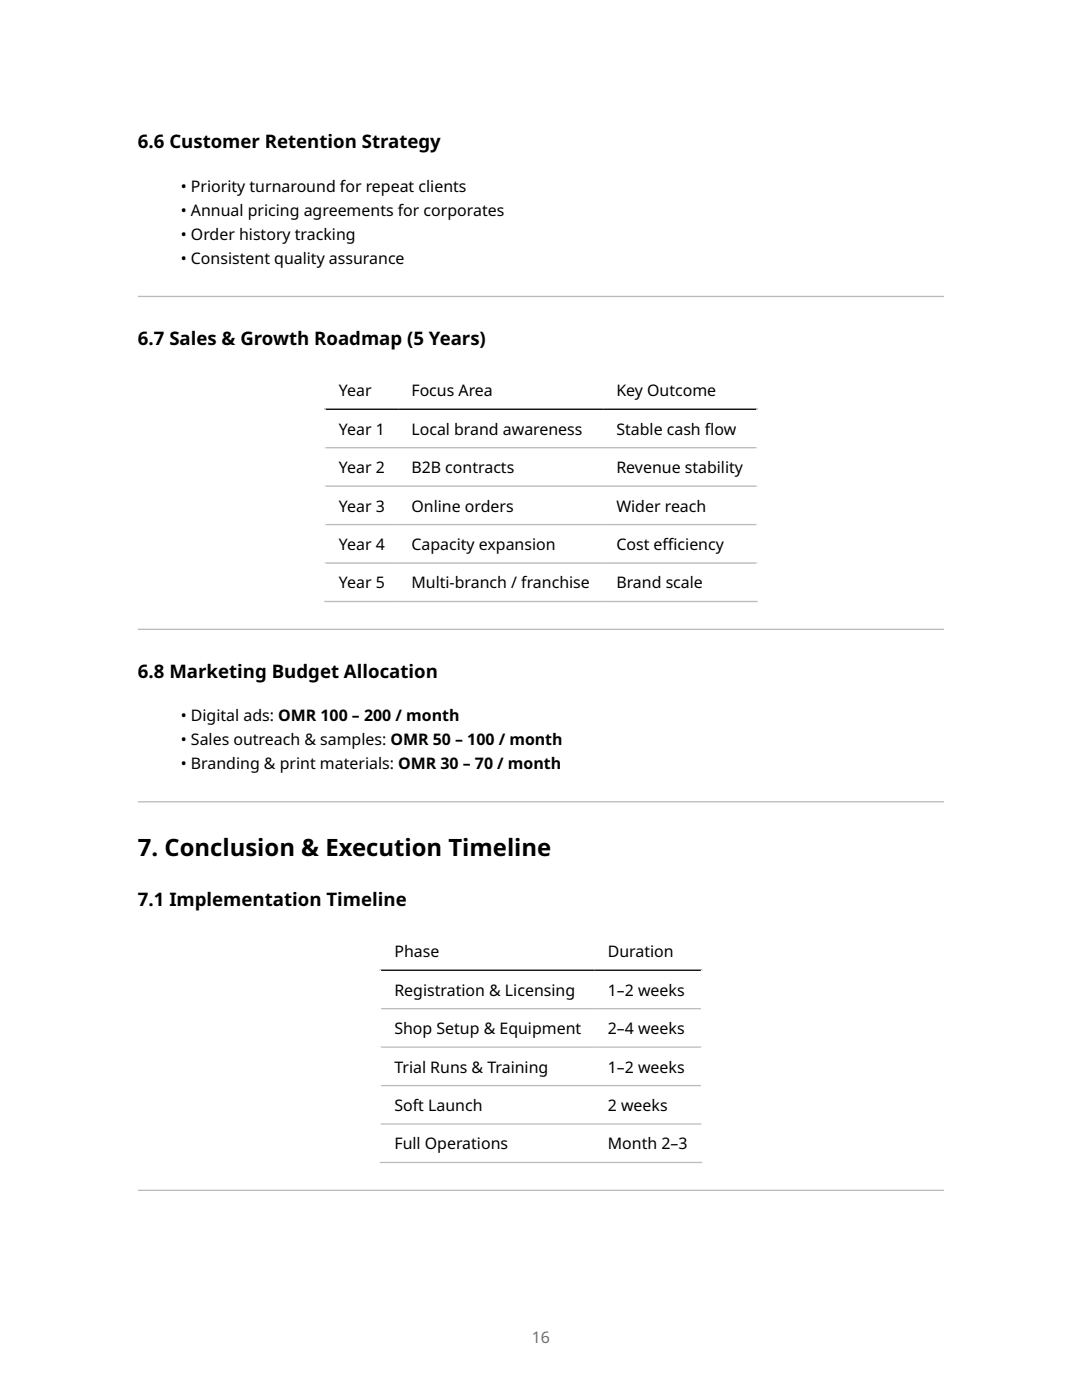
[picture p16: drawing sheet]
<svg xmlns="http://www.w3.org/2000/svg" width="216mm" height="279mm" viewBox="0 0 216 279" stroke-linecap="round" stroke-linejoin="round" font-family="sans-serif">
<defs><g id="words">
<text font-size="4.8" x="27.5" y="170.9">7. Conclusion &amp; Execution Timeline</text>
<g font-size="3.7">
<text x="27.5" y="29.6">6.6 Customer Retention Strategy</text>
<text x="27.5" y="68.8">6.7 Sales &amp; Growth Roadmap (5 Years)</text>
<text x="27.5" y="135.2">6.8 Marketing Budget Allocation</text>
<text x="27.5" y="180.8">7.1 Implementation Timeline</text>
</g>
<g font-size="3.2">
<text x="36.1" y="38.3">• Priority turnaround for repeat clients</text>
<text x="36.1" y="43.1">• Annual pricing agreements for corporates</text>
<text x="36.1" y="47.8">• Order history tracking</text>
<text x="36.1" y="52.6">• Consistent quality assurance</text>
<text x="67.6" y="79.1">Year</text>
<text x="82.1" y="79.1">Focus Area</text>
<text x="123" y="79.1">Key Outcome</text>
<text x="67.6" y="86.7">Year 1</text>
<text x="82.1" y="86.7">Local brand awareness</text>
<text x="123" y="86.7">Stable cash f</text>
<text x="140.7" y="86.7">low</text>
<text x="67.6" y="94.4">Year 2</text>
<text x="82.1" y="94.4">B2B contracts</text>
<text x="123" y="94.4">Revenue stability</text>
<text x="67.6" y="102.1">Year 3</text>
<text x="82.1" y="102.1">Online orders</text>
<text x="123" y="102.1">Wider reach</text>
<text x="67.6" y="109.8">Year 4</text>
<text x="82.1" y="109.8">Capacity expansion</text>
<text x="123" y="109.8">Cost ef</text>
<text x="132.2" y="109.8">f</text>
<text x="132.2" y="109.8">iciency</text>
<text x="67.6" y="117.4">Year 5</text>
<text x="82.1" y="117.4">Multi-branch / franchise</text>
<text x="123" y="117.4">Brand scale</text>
<text x="36.1" y="143.9">• Digital ads: OMR 100 – 200 / month</text>
<text x="36.1" y="148.7">• Sales outreach &amp; samples: OMR 50 – 100 / month</text>
<text x="36.1" y="153.4">• Branding &amp; print materials: OMR 30 – 70 / month</text>
<text x="78.7" y="191">Phase</text>
<text x="121.3" y="191">Duration</text>
<text x="78.7" y="198.7">Registration &amp; Licensing</text>
<text x="121.3" y="198.7">1–2 weeks</text>
<text x="78.7" y="206.4">Shop Setup &amp; Equipment</text>
<text x="121.3" y="206.4">2–4 weeks</text>
<text x="78.7" y="214">Trial Runs &amp; Training</text>
<text x="121.3" y="214">1–2 weeks</text>
<text x="78.7" y="221.7">Soft Launch</text>
<text x="121.3" y="221.7">2 weeks</text>
<text x="78.7" y="229.4">Full Operations</text>
<text x="121.3" y="229.4">Month 2–3</text>
</g>
<text font-size="3.2" fill="#6e6e6e" x="106.1" y="267.9">16</text>
</g></defs>
<path d="M27.5 59.3h160.9zM27.5 59h160.9v.3h-160.9z" fill-rule="evenodd" fill="#bbb"/>
<path d="M64.7 74h86.5M64.9 73.9v46.3M151 73.9v46.3" fill="none" stroke="#fff" stroke-width=".26"/>
<path d="M64.7 81.7h86.5" fill="none" stroke="#000" stroke-width=".26"/>
<path d="M64.7 89.3h86.5M64.7 97h86.5M64.7 104.7h86.5M64.7 112.4h86.5M64.7 120h86.5" fill="none" stroke="#bbb" stroke-width=".26"/>
<g fill="#bbb">
<path d="M27.5 125.7h160.9zM27.5 125.5h160.9v.2h-160.9z" fill-rule="evenodd"/>
<path d="M27.5 160.2h160.9zM27.5 159.9h160.9v.3h-160.9z" fill-rule="evenodd"/>
</g>
<path d="M75.8 186h64.3M75.9 185.8v46.3M140 185.8v46.3" fill="none" stroke="#fff" stroke-width=".26"/>
<path d="M75.8 193.6h64.3" fill="none" stroke="#000" stroke-width=".26"/>
<path d="M75.8 201.3h64.3M75.8 209h64.3M75.8 216.7h64.3M75.8 224.3h64.3M75.8 232h64.3" fill="none" stroke="#bbb" stroke-width=".26"/>
<path d="M27.5 237.7h160.9zM27.5 237.4h160.9v.3h-160.9z" fill-rule="evenodd" fill="#bbb"/>
<use href="#words"/>
</svg>
